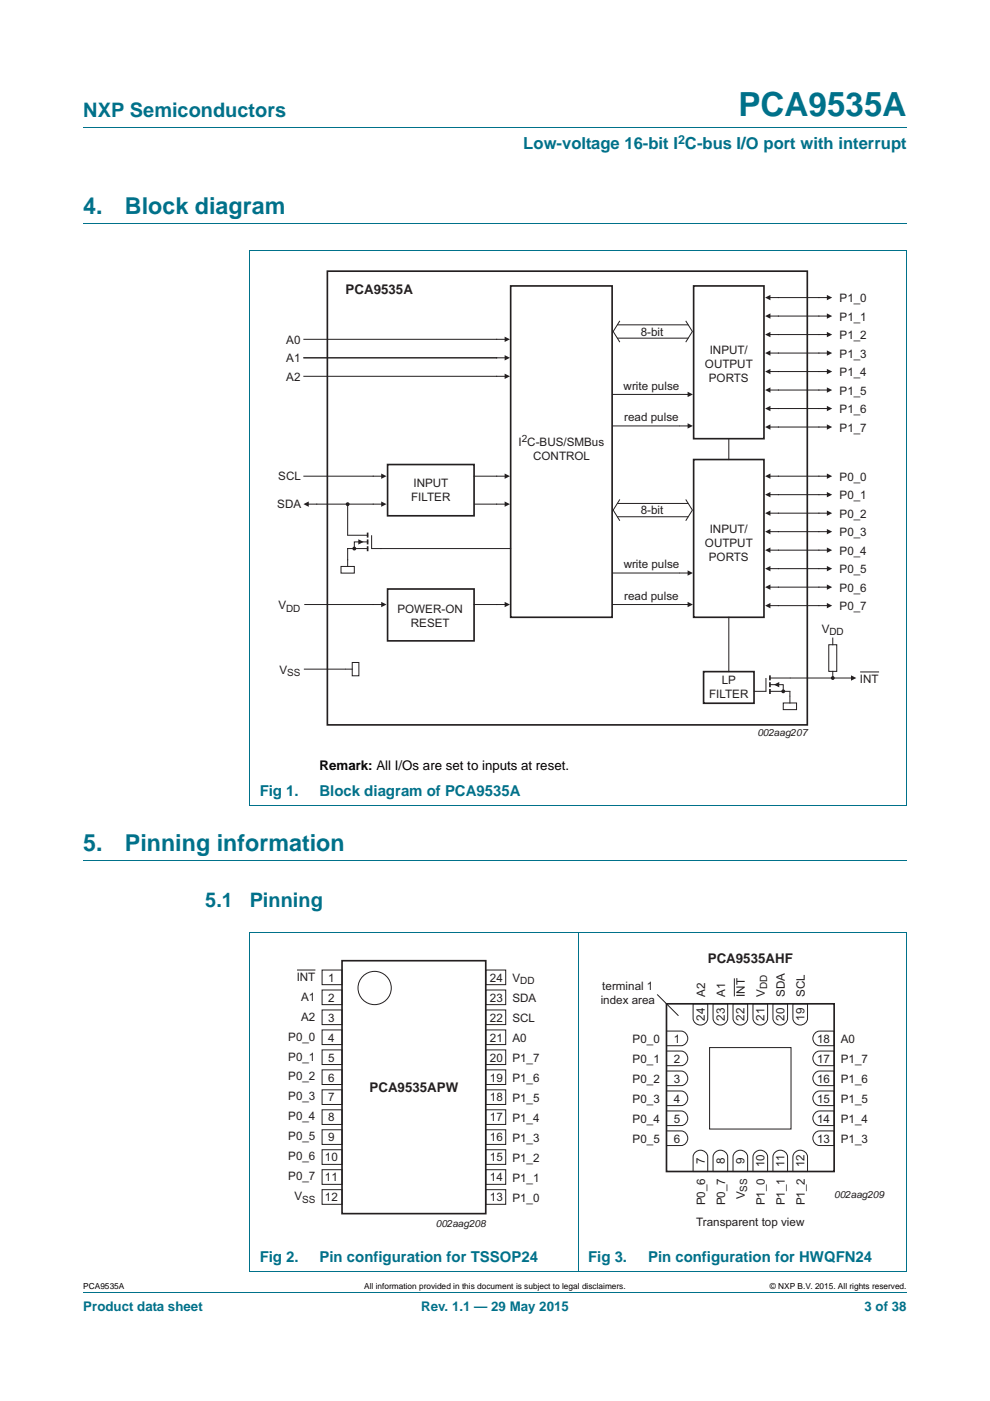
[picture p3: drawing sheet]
<svg xmlns="http://www.w3.org/2000/svg" width="210mm" height="297mm" viewBox="0 0 210 297" stroke-linecap="round" stroke-linejoin="round" font-family="sans-serif">
<defs><g id="words">
<text font-size="7" fill="#00718a" x="156.6" y="24.6">PCA9535A</text>
<g font-size="4.9" fill="#00718a">
<text x="17.7" y="45.4">4.</text>
<text x="26.5" y="45.4">Block diagram</text>
<text x="17.7" y="180.5">5.</text>
<text x="26.5" y="180.5">Pinning information</text>
</g>
<g font-size="4.2" fill="#00718a">
<text x="17.7" y="24.9">NXP Semiconductors</text>
<text x="43.5" y="192.4">5.1</text>
<text x="53" y="192.4">Pinning</text>
</g>
<text font-size="3.5" fill="#00718a" x="111" y="31.6">Low-voltage 16-bit I C-bus I/O port with interrupt</text>
<g font-size="3.2" fill="#00718a">
<text x="55.1" y="168.7">Fig 1.</text>
<text x="67.8" y="168.7">Block diagram of PCA9535A</text>
<text x="55.1" y="267.5">Fig 2.</text>
<text x="67.8" y="267.5">Pin configuration for TSSOP24</text>
<text x="124.8" y="267.5">Fig 3.</text>
<text x="137.5" y="267.5">Pin configuration for HWQFN24</text>
</g>
<g font-size="2.8" fill="#231f20">
<text x="73.3" y="62.4">PCA9535A</text>
<text x="150.1" y="204.1">PCA9535AHF</text>
<text x="78.4" y="231.6">PCA9535APW</text>
</g>
<text font-size="2.8" x="67.8" y="163.2">Remark: All I/Os are set to inputs at reset.</text>
<g font-size="2.8" fill="#00718a">
<text x="17.7" y="277.9">Product data sheet</text>
<text x="89.3" y="277.9">Rev. 1.1 — 29 May 2015</text>
<text x="183.4" y="277.9">3 of 38</text>
</g>
<text font-size="2.6" fill="#00718a" x="143.8" y="30.5">2</text>
<g font-size="2.5" fill="#231f20">
<text x="178.1" y="64.1">P1_0</text>
<text x="135.9" y="71.2">8-bit</text>
<text x="178.1" y="71.9">P1_2</text>
<text x="178.1" y="68">P1_1</text>
<text x="60.7" y="76.8">A1</text>
<text x="60.7" y="72.9">A0</text>
<text x="150.5" y="75.1">INPUT/</text>
<text x="178.1" y="75.8">P1_3</text>
<text x="60.7" y="80.7">A2</text>
<text x="132.3" y="82.7">write pulse</text>
<text x="149.5" y="78">OUTPUT</text>
<text x="150.4" y="81">PORTS</text>
<text x="178.1" y="79.7">P1_4</text>
<text x="178.1" y="83.7">P1_5</text>
<text x="132.4" y="89.2">read pulse</text>
<text x="178.1" y="87.6">P1_6</text>
<text x="110" y="94.5">I C-BUS/SMBus</text>
<text x="178.1" y="91.5">P1_7</text>
<text x="59" y="101.8">SCL</text>
<text x="113.1" y="97.5">CONTROL</text>
<text x="178.1" y="101.9">P0_0</text>
<text x="58.8" y="107.7">SDA</text>
<text x="87.2" y="106.2">FILTER</text>
<text x="87.7" y="103.2">INPUT</text>
<text x="178.1" y="105.8">P0_1</text>
<text x="135.9" y="109.1">8-bit</text>
<text x="150.5" y="112.9">INPUT/</text>
<text x="178.1" y="109.8">P0_2</text>
<text x="178.1" y="113.7">P0_3</text>
<text x="149.5" y="115.9">OUTPUT</text>
<text x="150.4" y="118.8">PORTS</text>
<text x="178.1" y="117.6">P0_4</text>
<text x="132.3" y="120.5">write pulse</text>
<text x="178.1" y="121.5">P0_5</text>
<text x="178.1" y="125.4">P0_6</text>
<text x="59" y="129.2">V</text>
<text x="84.3" y="130">POWER-ON</text>
<text x="132.4" y="127.1">read pulse</text>
<text x="178.1" y="129.4">P0_7</text>
<text x="87.1" y="133">RESET</text>
<text x="174.3" y="134.2">V</text>
<text x="59.3" y="142.9">V</text>
<text x="150.4" y="148.1">FILTER</text>
<text x="153.1" y="145.1">LP</text>
<text x="182.4" y="144.7">INT</text>
<text x="62.9" y="207.9">INT</text>
<text x="69.6" y="208.1">1</text>
<text x="103.9" y="208.1">24</text>
<text x="108.7" y="208.2">V</text>
<text x="127.8" y="210">terminal 1</text>
<text x="63.9" y="212.2">A1</text>
<text x="69.6" y="212.4">2</text>
<text x="103.9" y="212.4">23</text>
<text x="108.7" y="212.4">SDA</text>
<text x="127.4" y="213">index area</text>
<text x="149.5" y="211.4" transform="rotate(-90 149.5 211.4)">A2</text>
<text x="153.8" y="211.4" transform="rotate(-90 153.8 211.4)">A1</text>
<text x="158" y="211.4" transform="rotate(-90 158 211.4)">INT</text>
<text x="162.2" y="211.4" transform="rotate(-90 162.2 211.4)">V</text>
<text x="166.5" y="211.4" transform="rotate(-90 166.5 211.4)">SDA</text>
<text x="170.7" y="211.4" transform="rotate(-90 170.7 211.4)">SCL</text>
<text x="61.1" y="220.6">P0_0</text>
<text x="63.9" y="216.4">A2</text>
<text x="69.6" y="216.6">3</text>
<text x="69.6" y="220.8">4</text>
<text x="103.9" y="216.6">22</text>
<text x="103.9" y="220.8">21</text>
<text x="108.7" y="216.7">SCL</text>
<text x="108.7" y="220.9">A0</text>
<text x="134.2" y="221.2">P0_0</text>
<text x="142.9" y="221.1">1</text>
<text x="149.5" y="216.4" transform="rotate(-90 149.5 216.4)">24</text>
<text x="153.7" y="216.4" transform="rotate(-90 153.7 216.4)">23</text>
<text x="157.9" y="216.4" transform="rotate(-90 157.9 216.4)">22</text>
<text x="162.2" y="216.4" transform="rotate(-90 162.2 216.4)">21</text>
<text x="166.4" y="216.4" transform="rotate(-90 166.4 216.4)">20</text>
<text x="170.6" y="216.4" transform="rotate(-90 170.6 216.4)">19</text>
<text x="173.3" y="221.1">18</text>
<text x="178.3" y="221.2">A0</text>
<text x="61.1" y="224.9">P0_1</text>
<text x="69.6" y="225.1">5</text>
<text x="103.9" y="225.1">20</text>
<text x="108.7" y="225.1">P1_7</text>
<text x="134.2" y="225.4">P0_1</text>
<text x="142.9" y="225.3">2</text>
<text x="173.3" y="225.3">17</text>
<text x="178.3" y="225.4">P1_7</text>
<text x="61.1" y="229.1">P0_2</text>
<text x="61.1" y="233.3">P0_3</text>
<text x="69.6" y="229.3">6</text>
<text x="69.6" y="233.5">7</text>
<text x="103.9" y="233.5">18</text>
<text x="103.9" y="229.3">19</text>
<text x="108.7" y="229.4">P1_6</text>
<text x="108.7" y="233.6">P1_5</text>
<text x="134.2" y="233.9">P0_3</text>
<text x="134.2" y="229.6">P0_2</text>
<text x="142.9" y="233.8">4</text>
<text x="142.9" y="229.5">3</text>
<text x="173.3" y="233.8">15</text>
<text x="173.3" y="229.5">16</text>
<text x="178.3" y="233.9">P1_5</text>
<text x="178.3" y="229.6">P1_6</text>
<text x="61.1" y="237.5">P0_4</text>
<text x="69.6" y="237.8">8</text>
<text x="103.9" y="237.8">17</text>
<text x="108.7" y="237.8">P1_4</text>
<text x="134.2" y="238.1">P0_4</text>
<text x="142.9" y="238">5</text>
<text x="173.3" y="238">14</text>
<text x="178.3" y="238.1">P1_4</text>
<text x="61.1" y="241.8">P0_5</text>
<text x="69.6" y="242">9</text>
<text x="103.9" y="242">16</text>
<text x="108.7" y="242.1">P1_3</text>
<text x="134.2" y="242.3">P0_5</text>
<text x="142.9" y="242.2">6</text>
<text x="173.3" y="242.2">13</text>
<text x="178.3" y="242.3">P1_3</text>
<text x="61.1" y="246">P0_6</text>
<text x="61.1" y="250.3">P0_7</text>
<text x="68.9" y="246.2">10</text>
<text x="68.9" y="250.5">11</text>
<text x="103.9" y="250.5">14</text>
<text x="103.9" y="246.2">15</text>
<text x="108.7" y="246.3">P1_2</text>
<text x="108.7" y="250.5">P1_1</text>
<text x="149.5" y="246.8" transform="rotate(-90 149.5 246.8)">7</text>
<text x="153.7" y="246.8" transform="rotate(-90 153.7 246.8)">8</text>
<text x="157.9" y="246.8" transform="rotate(-90 157.9 246.8)">9</text>
<text x="162.2" y="247.5" transform="rotate(-90 162.2 247.5)">10</text>
<text x="166.4" y="247.5" transform="rotate(-90 166.4 247.5)">11</text>
<text x="170.6" y="247.5" transform="rotate(-90 170.6 247.5)">12</text>
<text x="62.4" y="254.5">V</text>
<text x="68.9" y="254.7">12</text>
<text x="103.9" y="254.7">13</text>
<text x="108.7" y="254.8">P1_0</text>
<text x="149.5" y="255.6" transform="rotate(-90 149.5 255.6)">P0_6</text>
<text x="153.8" y="255.6" transform="rotate(-90 153.8 255.6)">P0_7</text>
<text x="158" y="254.3" transform="rotate(-90 158 254.3)">V</text>
<text x="162.2" y="255.6" transform="rotate(-90 162.2 255.6)">P1_0</text>
<text x="166.5" y="255.6" transform="rotate(-90 166.5 255.6)">P1_1</text>
<text x="170.7" y="255.6" transform="rotate(-90 170.7 255.6)">P1_2</text>
<text x="147.7" y="260">Transparent top view</text>
</g>
<g font-size="2.1" fill="#231f20">
<text x="110.7" y="93.8">2</text>
<text x="60.7" y="129.7">DD</text>
<text x="175.9" y="134.7">DD</text>
<text x="60.9" y="143.4">SS</text>
<text x="160.6" y="156">002aag207</text>
<text x="110.3" y="208.7">DD</text>
<text x="162.7" y="209.8" transform="rotate(-90 162.7 209.8)">DD</text>
<text x="64.1" y="255">SS</text>
<text x="158.5" y="252.6" transform="rotate(-90 158.5 252.6)">SS</text>
<text x="176.9" y="254">002aag209</text>
<text x="92.4" y="260.1">002aag208</text>
</g>
<g font-size="1.8">
<text x="17.7" y="273.3">PCA9535A</text>
<text x="77.3" y="273.3">All information provided in this document is subject to legal disclaimers.</text>
<text x="163.3" y="273.3">© NXP B.V. 2015. All rights reserved.</text>
</g>
</g></defs>
<path d="M17.7 27h174.6M17.7 47.4h174.6M52.9 53.1h139.4M53 53.1v117.7M192.3 53.1v117.7M52.9 170.8h139.4M17.7 182.5h174.6M17.7 273.9h174.6" fill="none" stroke="#00718a" stroke-width=".21"/>
<path d="M69.4 57.5h101.8v96.2h-101.8zM108.3 60.6h21.5v70.3h-21.5zM82.2 98.5h18.4v10.9h-18.4zM82.2 124.9h18.4v11h-18.4z" fill="none" stroke="#231f20" stroke-width=".35"/>
<path d="M64.4 101h14.8M67.2 106.9h12M73.7 106.9v6.6M73.7 118.7v1.4M72.3 120.1h2.9v1.4h-2.9z" fill="none" stroke="#231f20" stroke-width=".21"/>
<circle cx="73.7" cy="106.9" r=".28" fill="#231f20"/>
<circle cx="73.7" cy="106.9" r=".28" fill="none" stroke="#231f20" stroke-width=".25"/>
<path d="M73.7 116.3v2.4" fill="none" stroke="#231f20" stroke-width=".21"/>
<circle cx="75.2" cy="116.3" r=".28" fill="#231f20"/>
<circle cx="75.2" cy="116.3" r=".28" fill="none" stroke="#231f20" stroke-width=".25"/>
<g fill="none" stroke="#231f20" stroke-width=".21">
<path d="M80.8 116.3h27.5M100.6 101h4.7M100.7 106.9h4.6M130.9 109.6h15.1M130.9 106.7h15.1M131.5 105.9l-1.4 2.3 1.4 2.2M145.4 105.9l1.5 2.3-1.5 2.2M165.1 104.9h8.6M165.1 112.7h8.6M64.5 128.2h14.7M129.8 128.2h14.3M129.8 121.5h14.3"/>
<path d="M165.1 120.6h8.6M165.1 124.5h8.6M64.4 141.9h10.3M74.7 140.5h1.4v2.8h-1.4z"/>
</g>
<path d="M147.1 97.4h14.9v33.5h-14.9z" fill="none" stroke="#231f20" stroke-width=".35"/>
<path d="M80.9 100.4l1.1 .6-1.1 .5z" fill="#231f20"/>
<path d="M79.2 101h2.1" fill="none" stroke="#231f20" stroke-width=".21"/>
<path d="M64.4 106.9l1.1-.6v1.2z" fill="#231f20"/>
<path d="M65.1 106.9h2.1" fill="none" stroke="#231f20" stroke-width=".21"/>
<path d="M76 114.3l1.1 .6-1.1 .6z" fill="#231f20"/>
<path d="M73.7 113.5h4.3M73.7 116.3h4.3M78 114.9h-2.8v1.4M78.8 113.5v2.8h2" fill="none" stroke="#231f20" stroke-width=".21"/>
<path d="M78 112.9v1.1M78 114.4v1M78 115.8v1.1" fill="none" stroke="#231f20" stroke-width=".35"/>
<path d="M80.9 106.3l1.1 .6-1.1 .6z" fill="#231f20"/>
<path d="M79.2 106.9h2.1" fill="none" stroke="#231f20" stroke-width=".21"/>
<path d="M107 100.4l1.2 .6-1.2 .5z" fill="#231f20"/>
<path d="M105.3 101h2.2" fill="none" stroke="#231f20" stroke-width=".21"/>
<path d="M107 106.3l1.2 .6-1.2 .6z" fill="#231f20"/>
<path d="M105.3 106.9h2.2" fill="none" stroke="#231f20" stroke-width=".21"/>
<path d="M80.9 127.6l1.1 .6-1.1 .5z" fill="#231f20"/>
<path d="M79.2 128.2h2.1" fill="none" stroke="#231f20" stroke-width=".21"/>
<path d="M107 127.6l1.2 .6-1.2 .5z" fill="#231f20"/>
<path d="M105.3 128.2h2.2" fill="none" stroke="#231f20" stroke-width=".21"/>
<path d="M145.8 120.9l1.2 .6-1.2 .6z" fill="#231f20"/>
<path d="M144.1 121.5h2.2" fill="none" stroke="#231f20" stroke-width=".21"/>
<path d="M145.8 127.6l1.2 .6-1.2 .5z" fill="#231f20"/>
<path d="M144.1 128.2h2.2" fill="none" stroke="#231f20" stroke-width=".21"/>
<path d="M175.4 100.4l1.1 .6-1.1 .5z" fill="#231f20"/>
<path d="M173.7 101h2.1" fill="none" stroke="#231f20" stroke-width=".21"/>
<path d="M175.4 108.2l1.1 .6-1.1 .6z" fill="#231f20"/>
<path d="M173.7 108.8h2.1" fill="none" stroke="#231f20" stroke-width=".21"/>
<path d="M162.3 101l1.1-.6v1.1z" fill="#231f20"/>
<path d="M163 101h2.1" fill="none" stroke="#231f20" stroke-width=".21"/>
<path d="M162.3 108.8l1.1-.6v1.2z" fill="#231f20"/>
<path d="M163 108.8h10.7M165.1 101h8.6M165.1 116.6h8.6M165.1 128.4h8.6" fill="none" stroke="#231f20" stroke-width=".21"/>
<path d="M175.4 104.3l1.1 .6-1.1 .5z" fill="#231f20"/>
<path d="M173.7 104.9h2.1" fill="none" stroke="#231f20" stroke-width=".21"/>
<path d="M162.3 104.9l1.1-.6v1.1z" fill="#231f20"/>
<path d="M163 104.9h2.1" fill="none" stroke="#231f20" stroke-width=".21"/>
<path d="M175.4 112.2l1.1 .5-1.1 .6z" fill="#231f20"/>
<path d="M173.7 112.7h2.1" fill="none" stroke="#231f20" stroke-width=".21"/>
<path d="M162.3 112.7l1.1-.5v1.1z" fill="#231f20"/>
<path d="M163 112.7h2.1" fill="none" stroke="#231f20" stroke-width=".21"/>
<path d="M175.4 116.1l1.1 .5-1.1 .6z" fill="#231f20"/>
<path d="M173.7 116.6h2.1" fill="none" stroke="#231f20" stroke-width=".21"/>
<path d="M162.3 116.6l1.1-.5v1.1z" fill="#231f20"/>
<path d="M163 116.6h2.1" fill="none" stroke="#231f20" stroke-width=".21"/>
<path d="M175.4 120l1.1 .6-1.1 .5z" fill="#231f20"/>
<path d="M173.7 120.6h2.1" fill="none" stroke="#231f20" stroke-width=".21"/>
<path d="M162.3 120.6l1.1-.6v1.1z" fill="#231f20"/>
<path d="M163 120.6h2.1" fill="none" stroke="#231f20" stroke-width=".21"/>
<path d="M175.4 123.9l1.1 .6-1.1 .6z" fill="#231f20"/>
<path d="M173.7 124.5h2.1" fill="none" stroke="#231f20" stroke-width=".21"/>
<path d="M162.3 124.5l1.1-.6v1.2z" fill="#231f20"/>
<path d="M163 124.5h2.1" fill="none" stroke="#231f20" stroke-width=".21"/>
<path d="M175.4 127.8l1.1 .6-1.1 .6z" fill="#231f20"/>
<path d="M173.7 128.4h2.1" fill="none" stroke="#231f20" stroke-width=".21"/>
<path d="M162.3 128.4l1.1-.6v1.2z" fill="#231f20"/>
<path d="M130.9 71.7h15.1M130.9 68.9h15.1M131.5 68l-1.4 2.3 1.4 2.2M145.4 68l1.5 2.3-1.5 2.2M165.1 67h8.6M165.1 74.9h8.6M129.8 90.3h14.3M129.8 83.6h14.3M165.1 82.7h8.6M165.1 86.6h8.6M163 128.4h2.1" fill="none" stroke="#231f20" stroke-width=".21"/>
<path d="M147.1 60.6h14.9v32.4h-14.9z" fill="none" stroke="#231f20" stroke-width=".35"/>
<path d="M145.8 83.1l1.2 .5-1.2 .6z" fill="#231f20"/>
<path d="M144.1 83.6h2.2" fill="none" stroke="#231f20" stroke-width=".21"/>
<path d="M145.8 89.7l1.2 .6-1.2 .6z" fill="#231f20"/>
<path d="M144.1 90.3h2.2" fill="none" stroke="#231f20" stroke-width=".21"/>
<path d="M175.4 62.5l1.1 .6-1.1 .6z" fill="#231f20"/>
<path d="M173.7 63.1h2.1" fill="none" stroke="#231f20" stroke-width=".21"/>
<path d="M175.4 70.4l1.1 .5-1.1 .6z" fill="#231f20"/>
<path d="M173.7 70.9h2.1" fill="none" stroke="#231f20" stroke-width=".21"/>
<path d="M162.3 63.1l1.1-.6v1.2z" fill="#231f20"/>
<path d="M163 63.1h2.1" fill="none" stroke="#231f20" stroke-width=".21"/>
<path d="M162.3 70.9l1.1-.5v1.1z" fill="#231f20"/>
<path d="M163 70.9h10.7M165.1 63.1h8.6M165.1 78.8h8.6M165.1 90.5h8.6" fill="none" stroke="#231f20" stroke-width=".21"/>
<path d="M175.4 66.4l1.1 .6-1.1 .6z" fill="#231f20"/>
<path d="M173.7 67h2.1" fill="none" stroke="#231f20" stroke-width=".21"/>
<path d="M162.3 67l1.1-.6v1.2z" fill="#231f20"/>
<path d="M163 67h2.1" fill="none" stroke="#231f20" stroke-width=".21"/>
<path d="M175.4 74.3l1.1 .6-1.1 .5z" fill="#231f20"/>
<path d="M173.7 74.9h2.1" fill="none" stroke="#231f20" stroke-width=".21"/>
<path d="M162.3 74.9l1.1-.6v1.1z" fill="#231f20"/>
<path d="M163 74.9h2.1" fill="none" stroke="#231f20" stroke-width=".21"/>
<path d="M175.4 78.2l1.1 .6-1.1 .5z" fill="#231f20"/>
<path d="M173.7 78.8h2.1" fill="none" stroke="#231f20" stroke-width=".21"/>
<path d="M162.3 78.8l1.1-.6v1.1z" fill="#231f20"/>
<path d="M163 78.8h2.1" fill="none" stroke="#231f20" stroke-width=".21"/>
<path d="M175.4 82.1l1.1 .6-1.1 .6z" fill="#231f20"/>
<path d="M173.7 82.7h2.1" fill="none" stroke="#231f20" stroke-width=".21"/>
<path d="M162.3 82.7l1.1-.6v1.2z" fill="#231f20"/>
<path d="M163 82.7h2.1" fill="none" stroke="#231f20" stroke-width=".21"/>
<path d="M175.4 86.1l1.1 .5-1.1 .6z" fill="#231f20"/>
<path d="M173.7 86.6h2.1" fill="none" stroke="#231f20" stroke-width=".21"/>
<path d="M162.3 86.6l1.1-.5v1.1z" fill="#231f20"/>
<path d="M163 86.6h2.1" fill="none" stroke="#231f20" stroke-width=".21"/>
<path d="M175.4 90l1.1 .5-1.1 .6z" fill="#231f20"/>
<path d="M173.7 90.5h2.1" fill="none" stroke="#231f20" stroke-width=".21"/>
<path d="M162.3 90.5l1.1-.5v1.1z" fill="#231f20"/>
<path d="M64.4 71.9h40.9M154.6 93v4.4M163 90.5h2.1M100.6 128.2h4.7M154.6 130.9v11.5" fill="none" stroke="#231f20" stroke-width=".21"/>
<path d="M107 75.3l1.2 .6-1.2 .5z" fill="#231f20"/>
<path d="M64.4 75.9h43.1" fill="none" stroke="#231f20" stroke-width=".21"/>
<path d="M107 71.4l1.2 .5-1.2 .6z" fill="#231f20"/>
<path d="M105.3 71.9h2.2" fill="none" stroke="#231f20" stroke-width=".21"/>
<path d="M149.2 142.4h10.7v6.7h-10.7z" fill="none" stroke="#231f20" stroke-width=".35"/>
<path d="M164.2 145.2l1.1-.6v1.1z" fill="#231f20"/>
<path d="M175.8 136.7h1.7v5.6h-1.7zM176.6 135.3v1.4M162.5 143.8v2.8h-2.5M163.3 145.2h2.8v1.4M163.3 143.8h4.2M163.3 146.6h4.2v2.4M166.1 149h2.9v1.5h-2.9zM176.6 142.3v1.5" fill="none" stroke="#231f20" stroke-width=".21"/>
<path d="M163.3 143.2v1M163.3 144.6v1.1M163.3 146.1v1" fill="none" stroke="#231f20" stroke-width=".35"/>
<circle cx="166.1" cy="146.6" r=".28" fill="#231f20"/>
<circle cx="166.1" cy="146.6" r=".28" fill="none" stroke="#231f20" stroke-width=".25"/>
<path d="M167.5 143.8h13.6" fill="none" stroke="#231f20" stroke-width=".21"/>
<circle cx="176.6" cy="143.8" r=".28" fill="#231f20"/>
<circle cx="176.6" cy="143.8" r=".28" fill="none" stroke="#231f20" stroke-width=".25"/>
<path d="M180.5 143.2l1.1 .6-1.1 .5z" fill="#231f20"/>
<path d="M64.4 75.9h40.9M182.4 142.5h4.1" fill="none" stroke="#231f20" stroke-width=".21"/>
<path d="M107 79.2l1.2 .6-1.2 .5z" fill="#231f20"/>
<g fill="none" stroke="#231f20" stroke-width=".21">
<path d="M64.4 79.8h43.1M63 205.7h3.9M68.3 205.7h4.2v3.1h-4.2zM68.3 209.9h4.2v3.1h-4.2zM68.3 214.1h4.2v3.1h-4.2zM68.3 218.4h4.2v3.1h-4.2zM103 214.1h4.3v3.1h-4.3zM103 218.4h4.3v3.1h-4.3zM103 205.7h4.3v3.1h-4.3zM103 209.9h4.3v3.1h-4.3zM139.4 210.8l4.5 4.6M141.4 218.6h3.1a1.56 1.56 0 0 1 1.4 1.6 1.56 1.56 0 0 1-1.4 1.5h-3.1z"/>
<path d="M147 212.8h3.1v3.1a1.56 1.56 0 0 1-1.5 1.4 1.56 1.56 0 0 1-1.6-1.4zM151.2 212.8h3.1v3.1a1.56 1.56 0 0 1-1.5 1.4 1.56 1.56 0 0 1-1.6-1.4zM155.5 212.8h3.1v3.1a1.56 1.56 0 0 1-1.6 1.4 1.56 1.56 0 0 1-1.5-1.4zM155.8 207.4v3.8M159.7 212.8h3.1v3.1a1.56 1.56 0 0 1-1.5 1.4 1.56 1.56 0 0 1-1.6-1.4zM163.9 212.8h3.1v3.1a1.56 1.56 0 0 1-1.5 1.4 1.56 1.56 0 0 1-1.6-1.4zM168.2 212.8h3.1v3.1a1.56 1.56 0 0 1-1.6 1.4 1.56 1.56 0 0 1-1.5-1.4zM173 218.9l.8-.3h3.1v3.1h-3.1a1.57 1.57 0 0 1-1.3-1.1 1.57 1.57 0 0 1 .5-1.7zM68.3 222.6h4.2v3.1h-4.2zM68.3 226.8h4.2v3.1h-4.2zM68.3 231.1h4.2v3.1h-4.2zM68.3 235.3h4.2v3.1h-4.2z"/>
<path d="M68.3 239.5h4.2v3.1h-4.2zM103 239.5h4.3v3.1h-4.3zM103 231.1h4.3v3.1h-4.3zM103 235.3h4.3v3.1h-4.3zM103 222.6h4.3v3.1h-4.3zM103 226.8h4.3v3.1h-4.3zM141.4 239.8h3.1a1.56 1.56 0 0 1 1.4 1.5 1.56 1.56 0 0 1-1.4 1.6h-3.1zM141.4 235.5h3.1a1.56 1.56 0 0 1 1.4 1.6 1.56 1.56 0 0 1-1.4 1.5h-3.1zM141.4 231.3h3.1a1.56 1.56 0 0 1 1.4 1.6 1.56 1.56 0 0 1-1.4 1.5h-3.1zM141.4 227.1h3.1a1.56 1.56 0 0 1 1.4 1.5 1.56 1.56 0 0 1-1.4 1.6h-3.1zM141.4 222.8h3.1a1.56 1.56 0 0 1 1.4 1.6 1.56 1.56 0 0 1-1.4 1.5h-3.1zM150.5 222.1h17.3v17.3h-17.3z"/>
<path d="M173 235.9l.8-.4h3.1v3.1h-3.1a1.57 1.57 0 0 1-1.3-1.1 1.57 1.57 0 0 1 .5-1.6zM173 231.6l.8-.3h3.1v3.1h-3.1a1.57 1.57 0 0 1-1.3-1.1 1.57 1.57 0 0 1 .5-1.7zM173 227.4l.8-.3h3.1v3.1h-3.1a1.57 1.57 0 0 1-1.3-1.1 1.57 1.57 0 0 1 .5-1.7zM173 223.2l.8-.4h3.1v3.1h-3.1a1.57 1.57 0 0 1-1.3-1.1 1.57 1.57 0 0 1 .5-1.6zM68.3 243.8h4.2v3.1h-4.2zM68.3 248h4.2v3.1h-4.2zM68.3 252.2h4.2v3.1h-4.2zM103 248h4.3v3.1h-4.3zM103 252.2h4.3v3.1h-4.3zM103 243.8h4.3v3.1h-4.3zM147.3 244.4a1.57 1.57 0 0 1 1.7-.5 1.57 1.57 0 0 1 1.1 1.4v3.1h-3.1v-3.1zM151.6 244.4a1.57 1.57 0 0 1 1.6-.5 1.57 1.57 0 0 1 1.1 1.4v3.1h-3.1v-3.1z"/>
<path d="M155.8 244.4a1.57 1.57 0 0 1 1.7-.5 1.57 1.57 0 0 1 1.1 1.4v3.1h-3.1v-3.1zM160 244.4a1.57 1.57 0 0 1 1.7-.5 1.57 1.57 0 0 1 1.1 1.4v3.1h-3.1v-3.1zM164.3 244.4a1.57 1.57 0 0 1 1.6-.5 1.57 1.57 0 0 1 1.1 1.4v3.1h-3.1v-3.1zM168.5 244.4a1.57 1.57 0 0 1 1.7-.5 1.57 1.57 0 0 1 1.1 1.4v3.1h-3.1v-3.1zM173 240.1l.8-.3h3.1v3.1h-3.1a1.57 1.57 0 0 1-1.3-1.1 1.57 1.57 0 0 1 .5-1.7z"/>
<circle cx="79.5" cy="209.5" r="3.5"/>
</g>
<path d="M52.9 197.7h139.4v71.9M53 197.7v71.9M122.6 197.6v72.1M52.9 269.6h139.4" fill="none" stroke="#00718a" stroke-width=".21"/>
<path d="M72.5 203.7h30.5v53.6h-30.5zM141.4 212.8h35.5v35.6h-35.5z" fill="none" stroke="#231f20" stroke-width=".35"/>
<use href="#words"/>
</svg>
